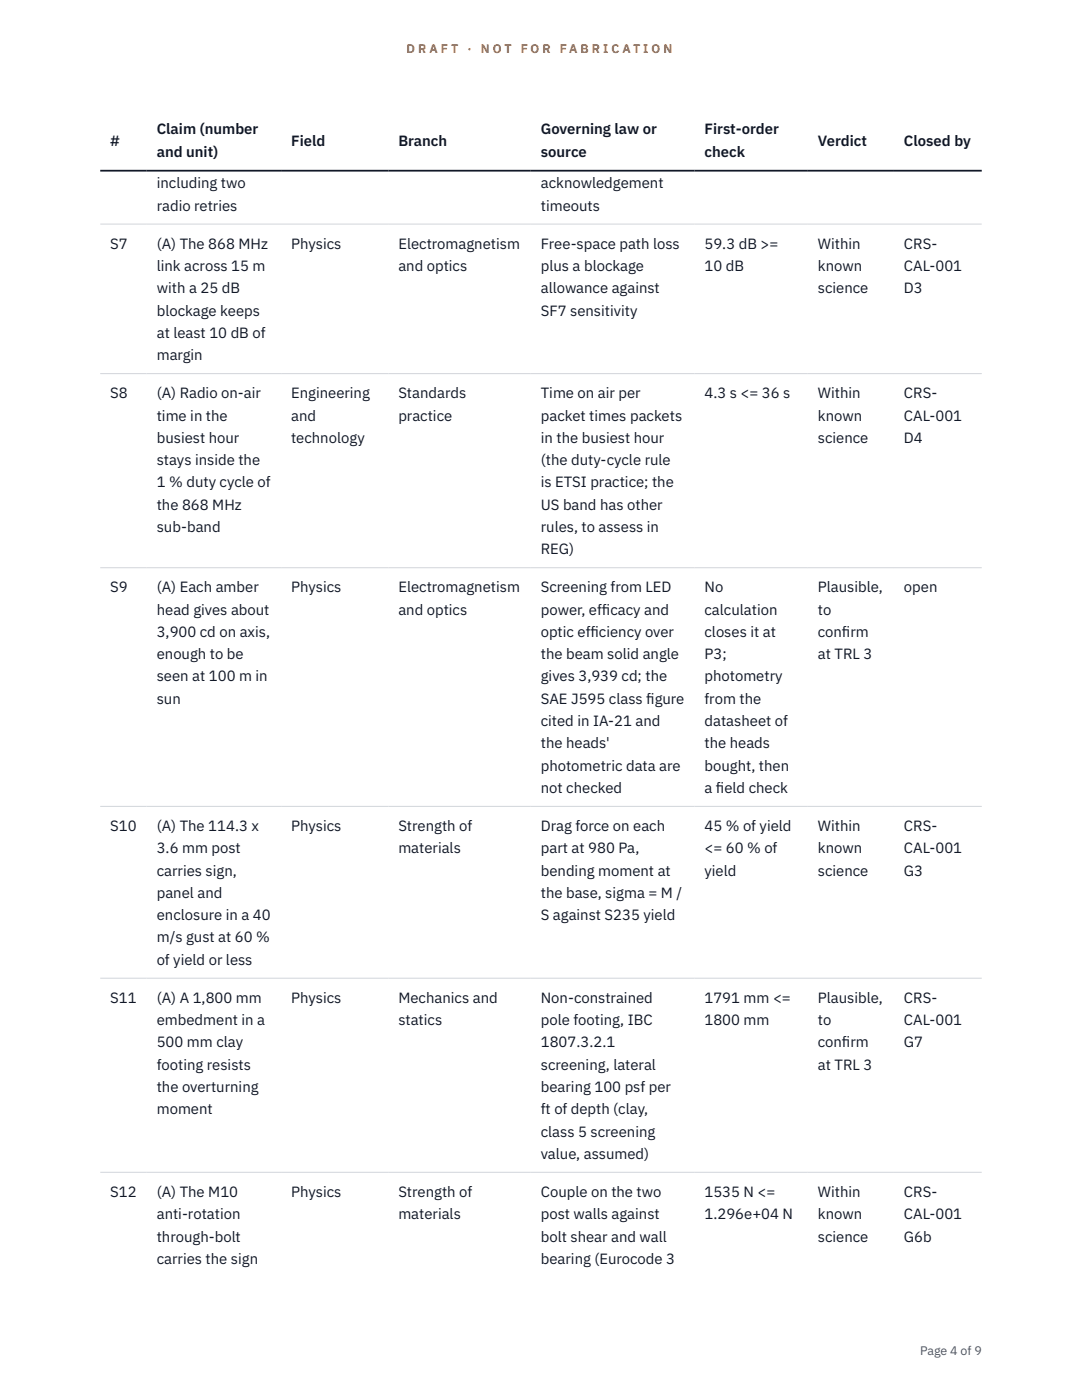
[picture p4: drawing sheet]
<svg xmlns="http://www.w3.org/2000/svg" width="216mm" height="279mm" viewBox="0 0 216 279" stroke-linecap="round" stroke-linejoin="round" font-family="sans-serif">
<defs><g id="words">
<g font-size="3" fill="#111827">
<text x="22" y="29.1">#</text>
<text x="31.3" y="26.8">Claim (number</text>
<text x="58.1" y="29.1">Field</text>
<text x="79.5" y="29.1">Branch</text>
<text x="107.9" y="26.8">Governing law or</text>
<text x="140.6" y="26.8">First-order</text>
<text x="163.2" y="29.1">Verdict</text>
<text x="180.4" y="29.1">Closed by</text>
<text x="31.3" y="31.3">and unit)</text>
<text x="107.9" y="31.3">source</text>
<text x="140.6" y="31.3">check</text>
<text x="31.3" y="37.6">including two</text>
<text x="107.9" y="37.6">acknowledgement</text>
<text x="31.3" y="42">radio retries</text>
<text x="107.9" y="42">timeouts</text>
<text x="22" y="49.6">S7</text>
<text x="31.3" y="49.6">(A) The 868 MHz</text>
<text x="58.1" y="49.6">Physics</text>
<text x="79.5" y="49.6">Electromagnetism</text>
<text x="107.9" y="49.6">Free-space path loss</text>
<text x="140.6" y="49.6">59.3 dB &gt;=</text>
<text x="163.2" y="49.6">Within</text>
<text x="180.4" y="49.6">CRS-</text>
<text x="31.3" y="54.1">link across 15 m</text>
<text x="31.3" y="58.5">with a 25 dB</text>
<text x="79.5" y="54.1">and optics</text>
<text x="107.9" y="54.1">plus a blockage</text>
<text x="107.9" y="58.5">allowance against</text>
<text x="140.6" y="54.1">10 dB</text>
<text x="163.2" y="54.1">known</text>
<text x="163.2" y="58.5">science</text>
<text x="180.4" y="54.1">CAL-001</text>
<text x="180.4" y="58.5">D3</text>
<text x="31.3" y="63">blockage keeps</text>
<text x="107.9" y="63">SF7 sensitivity</text>
<text x="31.3" y="67.4">at least 10 dB of</text>
<text x="31.3" y="71.9">margin</text>
<text x="22" y="79.5">S8</text>
<text x="31.3" y="79.5">(A) Radio on-air</text>
<text x="31.3" y="83.9">time in the</text>
<text x="58.1" y="79.5">Engineering</text>
<text x="58.1" y="83.9">and</text>
<text x="79.5" y="79.5">Standards</text>
<text x="79.5" y="83.9">practice</text>
<text x="107.9" y="79.5">Time on air per</text>
<text x="107.9" y="83.9">packet times packets</text>
<text x="140.6" y="79.5">4.3 s &lt;= 36 s</text>
<text x="163.2" y="79.5">Within</text>
<text x="163.2" y="83.9">known</text>
<text x="180.4" y="79.5">CRS-</text>
<text x="180.4" y="83.9">CAL-001</text>
<text x="31.3" y="88.4">busiest hour</text>
<text x="58.1" y="88.4">technology</text>
<text x="107.9" y="88.4">in the busiest hour</text>
<text x="163.2" y="88.4">science</text>
<text x="180.4" y="88.4">D4</text>
<text x="31.3" y="92.8">stays inside the</text>
<text x="107.9" y="92.8">(the duty-cycle rule</text>
<text x="31.3" y="97.3">1 % duty cycle of</text>
<text x="31.3" y="101.7">the 868 MHz</text>
<text x="107.9" y="97.3">is ETSI practice; the</text>
<text x="107.9" y="101.7">US band has other</text>
<text x="31.3" y="106.2">sub-band</text>
<text x="107.9" y="106.2">rules, to assess in</text>
<text x="107.9" y="110.6">REG)</text>
<text x="22" y="118.2">S9</text>
<text x="31.3" y="118.2">(A) Each amber</text>
<text x="58.1" y="118.2">Physics</text>
<text x="79.5" y="118.2">Electromagnetism</text>
<text x="107.9" y="118.2">Screening from LED</text>
<text x="140.6" y="118.2">No</text>
<text x="163.2" y="118.2">Plausible,</text>
<text x="180.4" y="118.2">open</text>
<text x="31.3" y="122.7">head gives about</text>
<text x="79.5" y="122.7">and optics</text>
<text x="107.9" y="122.7">power, eff</text>
<text x="120.1" y="122.7">icacy and</text>
<text x="140.6" y="122.7">calculation</text>
<text x="163.2" y="122.7">to</text>
<text x="31.3" y="127.1">3,900 cd on axis,</text>
<text x="31.3" y="131.6">enough to be</text>
<text x="107.9" y="127.1">optic eff</text>
<text x="107.9" y="131.6">the beam solid angle</text>
<text x="117.8" y="127.1">iciency over</text>
<text x="140.6" y="127.1">closes it at</text>
<text x="140.6" y="131.6">P3;</text>
<text x="163.2" y="127.1">conf</text>
<text x="163.2" y="131.6">at TRL 3</text>
<text x="168" y="127.1">irm</text>
<text x="31.3" y="136">seen at 100 m in</text>
<text x="107.9" y="136">gives 3,939 cd; the</text>
<text x="140.6" y="136">photometry</text>
<text x="31.3" y="140.5">sun</text>
<text x="107.9" y="140.5">SAE J595 class f</text>
<text x="129" y="140.5">igure</text>
<text x="140.6" y="140.5">from the</text>
<text x="107.9" y="144.9">cited in IA-21 and</text>
<text x="107.9" y="149.3">the heads'</text>
<text x="140.6" y="144.9">datasheet of</text>
<text x="140.6" y="149.3">the heads</text>
<text x="107.9" y="153.8">photometric data are</text>
<text x="140.6" y="153.8">bought, then</text>
<text x="107.9" y="158.2">not checked</text>
<text x="140.6" y="158.2">a f</text>
<text x="142.9" y="158.2">ield check</text>
<text x="22" y="165.9">S10</text>
<text x="31.3" y="165.9">(A) The 114.3 x</text>
<text x="58.1" y="165.9">Physics</text>
<text x="79.5" y="165.9">Strength of</text>
<text x="107.9" y="165.9">Drag force on each</text>
<text x="140.6" y="165.9">45 % of yield</text>
<text x="163.2" y="165.9">Within</text>
<text x="180.4" y="165.9">CRS-</text>
<text x="31.3" y="170.3">3.6 mm post</text>
<text x="79.5" y="170.3">materials</text>
<text x="107.9" y="170.3">part at 980 Pa,</text>
<text x="140.6" y="170.3">&lt;= 60 % of</text>
<text x="163.2" y="170.3">known</text>
<text x="180.4" y="170.3">CAL-001</text>
<text x="31.3" y="174.7">carries sign,</text>
<text x="31.3" y="179.2">panel and</text>
<text x="107.9" y="174.7">bending moment at</text>
<text x="107.9" y="179.2">the base, sigma = M /</text>
<text x="140.6" y="174.7">yield</text>
<text x="163.2" y="174.7">science</text>
<text x="180.4" y="174.7">G3</text>
<text x="31.3" y="183.6">enclosure in a 40</text>
<text x="107.9" y="183.6">S against S235 yield</text>
<text x="31.3" y="188.1">m/s gust at 60 %</text>
<text x="31.3" y="192.5">of yield or less</text>
<text x="22" y="200.1">S11</text>
<text x="31.3" y="200.1">(A) A 1,800 mm</text>
<text x="58.1" y="200.1">Physics</text>
<text x="79.5" y="200.1">Mechanics and</text>
<text x="107.9" y="200.1">Non-constrained</text>
<text x="140.6" y="200.1">1791 mm &lt;=</text>
<text x="163.2" y="200.1">Plausible,</text>
<text x="180.4" y="200.1">CRS-</text>
<text x="31.3" y="204.6">embedment in a</text>
<text x="31.3" y="209">500 mm clay</text>
<text x="79.5" y="204.6">statics</text>
<text x="107.9" y="204.6">pole footing, IBC</text>
<text x="107.9" y="209">1807.3.2.1</text>
<text x="140.6" y="204.6">1800 mm</text>
<text x="163.2" y="204.6">to</text>
<text x="163.2" y="209">conf</text>
<text x="168" y="209">irm</text>
<text x="180.4" y="204.6">CAL-001</text>
<text x="180.4" y="209">G7</text>
<text x="31.3" y="213.5">footing resists</text>
<text x="107.9" y="213.5">screening, lateral</text>
<text x="163.2" y="213.5">at TRL 3</text>
<text x="31.3" y="217.9">the overturning</text>
<text x="107.9" y="217.9">bearing 100 psf per</text>
<text x="31.3" y="222.4">moment</text>
<text x="107.9" y="222.4">ft of depth (clay,</text>
<text x="107.9" y="226.8">class 5 screening</text>
<text x="107.9" y="231.3">value, assumed)</text>
<text x="22" y="238.9">S12</text>
<text x="31.3" y="238.9">(A) The M10</text>
<text x="58.1" y="238.9">Physics</text>
<text x="79.5" y="238.9">Strength of</text>
<text x="107.9" y="238.9">Couple on the two</text>
<text x="140.6" y="238.9">1535 N &lt;=</text>
<text x="163.2" y="238.9">Within</text>
<text x="180.4" y="238.9">CRS-</text>
<text x="31.3" y="243.3">anti-rotation</text>
<text x="79.5" y="243.3">materials</text>
<text x="107.9" y="243.3">post walls against</text>
<text x="140.6" y="243.3">1.296e+04 N</text>
<text x="163.2" y="243.3">known</text>
<text x="180.4" y="243.3">CAL-001</text>
<text x="31.3" y="247.8">through-bolt</text>
<text x="107.9" y="247.8">bolt shear and wall</text>
<text x="163.2" y="247.8">science</text>
<text x="180.4" y="247.8">G6b</text>
<text x="31.3" y="252.2">carries the sign</text>
<text x="107.9" y="252.2">bearing (Eurocode 3</text>
</g>
<g font-size="2.5" fill="#b45309">
<text x="81.1" y="10.5">D R A F T</text>
<text x="93.3" y="10.5">·</text>
<text x="95.9" y="10.5">N O T</text>
<text x="103.9" y="10.5">F O R</text>
<text x="111.7" y="10.5">F A B R I C A T I O N</text>
</g>
<text font-size="2.5" fill="#4b5563" x="183.6" y="270.3">Page 4 of 9</text>
</g></defs>
<path d="M20 44.7h175.9M20 74.6h175.9M20 113.3h175.9M20 160.9h175.9M20 195.2h175.9M20 234h175.9" fill="none" stroke="#d1d5db" stroke-width=".2"/>
<path d="M20 34.1h175.9" fill="none" stroke="#111827" stroke-width=".35"/>
<use href="#words"/>
</svg>
